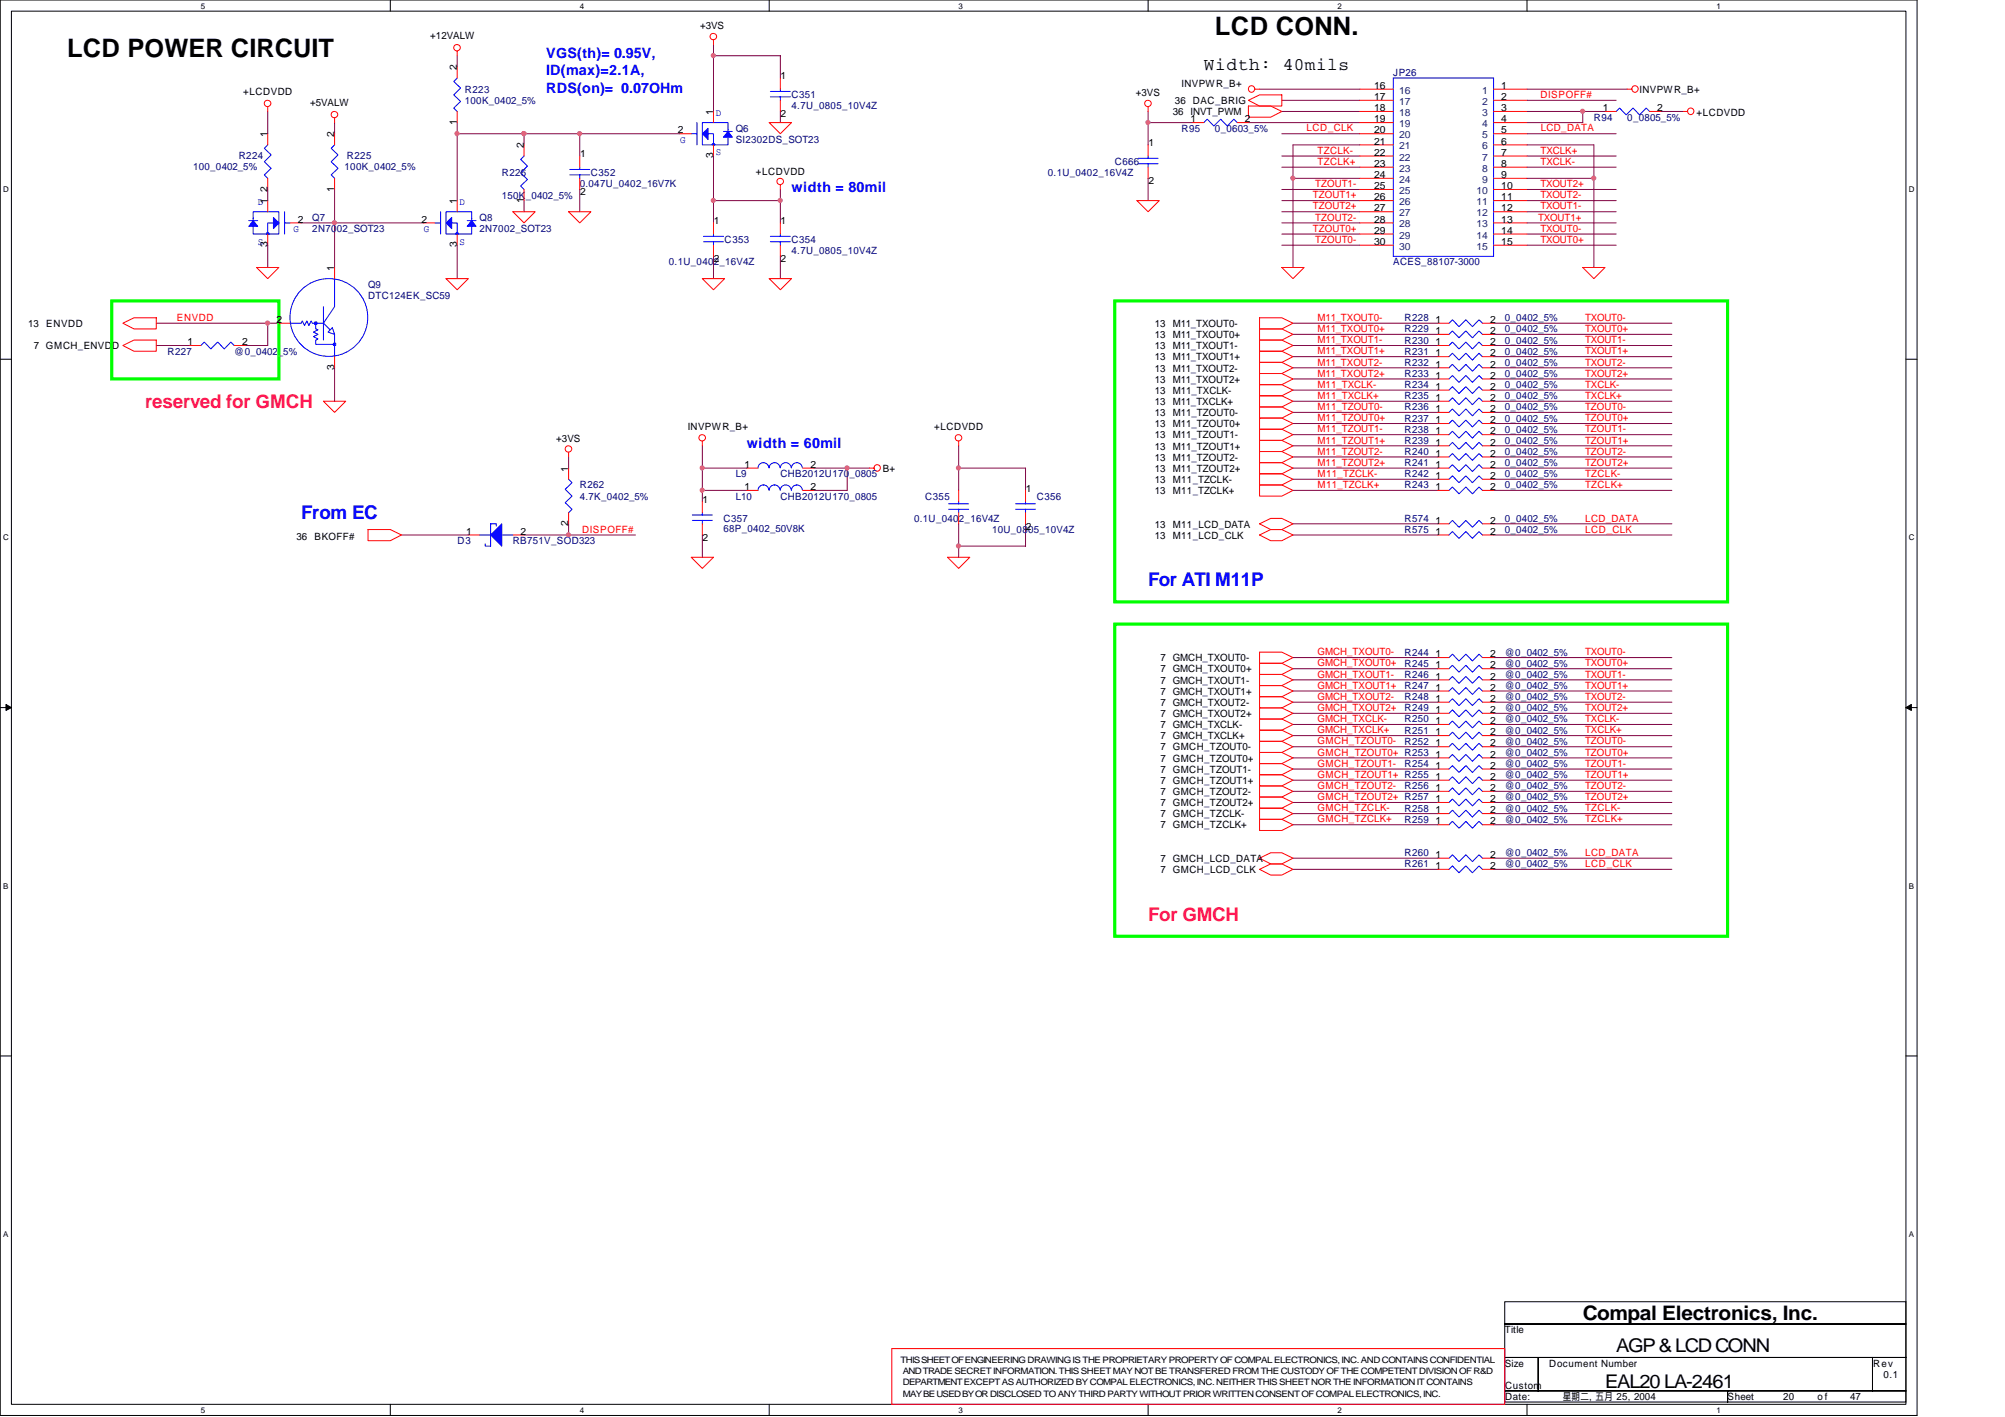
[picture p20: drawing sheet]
<svg xmlns="http://www.w3.org/2000/svg" width="297mm" height="210mm" viewBox="0 0 297 210" stroke-linecap="round" stroke-linejoin="round" font-family="sans-serif">
<defs><g id="words">
<g font-size="3.8">
<text x="180" y="5.2">LCD CONN.</text>
<text x="9.9" y="8.5">LCD POWER CIRCUIT</text>
</g>
<text font-size="3" x="234.5" y="195.6">Compal Electronics, Inc.</text>
<g font-size="2.8" fill="#ff0080">
<text x="21.5" y="60.4">reserved for GMCH</text>
<text x="170.1" y="136.4">For GMCH</text>
</g>
<g font-size="2.8" fill="#00f">
<text x="44.6" y="76.9">From EC</text>
<text x="170.1" y="86.8">For ATI M11P</text>
</g>
<g font-size="2.8">
<text x="239.4" y="200.3">AGP &amp; LCD CONN</text>
<text x="237.8" y="205.6">EAL20 LA-2461</text>
</g>
<text font-size="2.6" x="178.3" y="10.4">Width: 40mils</text>
<g font-size="2.1" fill="#00f">
<text x="80.9" y="8.6">VGS(th)= 0.95V,</text>
<text x="80.9" y="11.2">ID(max)=2.1A,</text>
<text x="80.9" y="13.8">RDS(on)= 0.07OHm</text>
<text x="117.3" y="28.4">width = 80mil</text>
<text x="110.7" y="66.4">width = 60mil</text>
</g>
<g font-size="1.5">
<text x="63.8" y="5.8">+12VALW</text>
<text x="103.7" y="4.3">+3VS</text>
<text x="67.7" y="10.4" transform="rotate(-90 67.7 10.4)">2</text>
<text x="115.7" y="11.7">1</text>
<text x="36" y="14.1">+LCDVDD</text>
<text x="45.9" y="15.7">+5VALW</text>
<text x="105.7" y="17" transform="rotate(-90 105.7 17)">1</text>
<text x="115.7" y="17.4">2</text>
<text x="168.3" y="14.2">+3VS</text>
<text x="173.7" y="17.1">36 INVT_PWM</text>
<text x="174.1" y="15.4">36 DAC_BRIG</text>
<text x="175" y="12.9">INVPWR_B+</text>
<text x="203.6" y="13.2">16</text>
<text x="203.6" y="14.8">17</text>
<text x="203.6" y="16.5">18</text>
<text x="222.4" y="13.2">1</text>
<text x="222.4" y="14.8">2</text>
<text x="222.4" y="16.5">3</text>
<text x="237.4" y="16.5">1</text>
<text x="242.9" y="13.8">INVPWR_B+</text>
<text x="245.5" y="16.5">2</text>
<text x="251.3" y="17.2">+LCDVDD</text>
<text x="39.6" y="20.3" transform="rotate(-90 39.6 20.3)">1</text>
<text x="49.5" y="20.3" transform="rotate(-90 49.5 20.3)">2</text>
<text x="67.7" y="18.5" transform="rotate(-90 67.7 18.5)">1</text>
<text x="77.6" y="22" transform="rotate(-90 77.6 22)">2</text>
<text x="85.9" y="23.3">1</text>
<text x="100.4" y="19.8">2</text>
<text x="105.7" y="23.5" transform="rotate(-90 105.7 23.5)">3</text>
<text x="170.1" y="21.6">1</text>
<text x="176.4" y="18.1">1</text>
<text x="184.4" y="18.1">2</text>
<text x="203.6" y="18.1">19</text>
<text x="203.6" y="19.8">20</text>
<text x="203.6" y="21.4">21</text>
<text x="203.6" y="23.1">22</text>
<text x="222.4" y="18.1">4</text>
<text x="222.4" y="19.8">5</text>
<text x="222.4" y="21.4">6</text>
<text x="222.4" y="23.1">7</text>
<text x="39.6" y="28.4" transform="rotate(-90 39.6 28.4)">2</text>
<text x="49.5" y="28.4" transform="rotate(-90 49.5 28.4)">1</text>
<text x="85.9" y="28.9">2</text>
<text x="112" y="26">+LCDVDD</text>
<text x="170.1" y="27.3">2</text>
<text x="203.6" y="24.7">23</text>
<text x="203.6" y="26.4">24</text>
<text x="203.6" y="28">25</text>
<text x="203.6" y="29.7">26</text>
<text x="222.4" y="24.7">8</text>
<text x="222.4" y="26.4">9</text>
<text x="222.4" y="28">10</text>
<text x="222.4" y="29.7">11</text>
<text x="39.6" y="30.2" transform="rotate(-90 39.6 30.2)">1</text>
<text x="44.1" y="33">2</text>
<text x="62.4" y="33">2</text>
<text x="67.7" y="30.2" transform="rotate(-90 67.7 30.2)">1</text>
<text x="77.6" y="30.1" transform="rotate(-90 77.6 30.1)">1</text>
<text x="105.7" y="33.2">1</text>
<text x="115.7" y="33.2">1</text>
<text x="203.6" y="31.3">27</text>
<text x="203.6" y="33">28</text>
<text x="203.6" y="34.6">29</text>
<text x="222.4" y="31.3">12</text>
<text x="222.4" y="33">13</text>
<text x="222.4" y="34.6">14</text>
<text x="39.6" y="36.7" transform="rotate(-90 39.6 36.7)">3</text>
<text x="49.5" y="40.1" transform="rotate(-90 49.5 40.1)">1</text>
<text x="67.7" y="36.7" transform="rotate(-90 67.7 36.7)">3</text>
<text x="105.7" y="38.8">2</text>
<text x="115.7" y="38.8">2</text>
<text x="203.6" y="36.3">30</text>
<text x="222.4" y="36.3">15</text>
<text x="41" y="47.8">2</text>
<text x="212.7" y="47.8">1</text>
<text x="220.8" y="47.8">2</text>
<text x="4.2" y="48.4">13</text>
<text x="5" y="51.7">7 GMCH_ENVDD</text>
<text x="6.9" y="48.4">ENVDD</text>
<text x="27.8" y="51.1">1</text>
<text x="35.9" y="51.1">2</text>
<text x="171.1" y="51.7">13</text>
<text x="171.1" y="53.4">13</text>
<text x="171.1" y="48.4">13</text>
<text x="171.1" y="50.1">13</text>
<text x="173.7" y="51.7">M11_TXOUT1-</text>
<text x="173.7" y="53.4">M11_TXOUT1+</text>
<text x="173.7" y="48.4">M11_TXOUT0-</text>
<text x="173.7" y="50.1">M11_TXOUT0+</text>
<text x="212.7" y="51.1">1</text>
<text x="212.7" y="52.8">1</text>
<text x="212.7" y="49.5">1</text>
<text x="220.8" y="51.1">2</text>
<text x="220.8" y="52.8">2</text>
<text x="220.8" y="49.5">2</text>
<text x="49.5" y="54.8" transform="rotate(-90 49.5 54.8)">3</text>
<text x="171.1" y="55">13</text>
<text x="171.1" y="56.7">13</text>
<text x="171.1" y="58.3">13</text>
<text x="171.1" y="60">13</text>
<text x="173.7" y="55">M11_TXOUT2-</text>
<text x="173.7" y="56.7">M11_TXOUT2+</text>
<text x="173.7" y="58.3">M11_TXCLK-</text>
<text x="173.7" y="60">M11_TXCLK+</text>
<text x="212.7" y="56.1">1</text>
<text x="212.7" y="54.4">1</text>
<text x="212.7" y="59.4">1</text>
<text x="212.7" y="57.7">1</text>
<text x="220.8" y="56.1">2</text>
<text x="220.8" y="54.4">2</text>
<text x="220.8" y="59.4">2</text>
<text x="220.8" y="57.7">2</text>
<text x="82.4" y="65.4">+3VS</text>
<text x="101.9" y="63.8">INVPWR_B+</text>
<text x="138.4" y="63.8">+LCDVDD</text>
<text x="171.1" y="64.9">13</text>
<text x="171.1" y="61.6">13</text>
<text x="171.1" y="63.3">13</text>
<text x="173.7" y="64.9">M11_TZOUT1-</text>
<text x="173.7" y="61.6">M11_TZOUT0-</text>
<text x="173.7" y="63.3">M11_TZOUT0+</text>
<text x="212.7" y="62.7">1</text>
<text x="212.7" y="64.3">1</text>
<text x="212.7" y="66">1</text>
<text x="212.7" y="61">1</text>
<text x="220.8" y="62.7">2</text>
<text x="220.8" y="64.3">2</text>
<text x="220.8" y="66">2</text>
<text x="220.8" y="61">2</text>
<text x="84.2" y="69.8" transform="rotate(-90 84.2 69.8)">1</text>
<text x="110.3" y="69.3">1</text>
<text x="120.1" y="69.3">2</text>
<text x="130.8" y="69.9">B+</text>
<text x="171.1" y="66.6">13</text>
<text x="171.1" y="68.2">13</text>
<text x="171.1" y="69.9">13</text>
<text x="171.1" y="71.5">13</text>
<text x="173.7" y="66.6">M11_TZOUT1+</text>
<text x="173.7" y="68.2">M11_TZOUT2-</text>
<text x="173.7" y="69.9">M11_TZOUT2+</text>
<text x="173.7" y="71.5">M11_TZCLK-</text>
<text x="212.7" y="67.6">1</text>
<text x="212.7" y="71">1</text>
<text x="212.7" y="69.3">1</text>
<text x="220.8" y="67.6">2</text>
<text x="220.8" y="71">2</text>
<text x="220.8" y="69.3">2</text>
<text x="84.2" y="77.9" transform="rotate(-90 84.2 77.9)">2</text>
<text x="104.1" y="74.5">1</text>
<text x="110.3" y="72.6">1</text>
<text x="120.1" y="72.6">2</text>
<text x="152" y="72.8">1</text>
<text x="171.1" y="73.2">13</text>
<text x="173.7" y="73.2">M11_TZCLK+</text>
<text x="212.7" y="72.6">1</text>
<text x="212.7" y="77.6">1</text>
<text x="220.8" y="72.6">2</text>
<text x="220.8" y="77.6">2</text>
<text x="43.9" y="79.9">36</text>
<text x="46.6" y="79.9">BKOFF#</text>
<text x="69" y="79.2">1</text>
<text x="77.1" y="79.2">2</text>
<text x="104.1" y="80.1">2</text>
<text x="152" y="78.4">2</text>
<text x="171.1" y="79.8">13</text>
<text x="171.1" y="78.1">13</text>
<text x="173.7" y="79.8">M11_LCD_CLK</text>
<text x="173.7" y="78.1">M11_LCD_DATA</text>
<text x="212.7" y="79.2">1</text>
<text x="220.8" y="79.2">2</text>
<text x="171.9" y="98">7 GMCH_TXOUT0-</text>
<text x="171.9" y="99.6">7 GMCH_TXOUT0+</text>
<text x="171.9" y="101.3">7 GMCH_TXOUT1-</text>
<text x="212.7" y="97.4">1</text>
<text x="212.7" y="99">1</text>
<text x="212.7" y="100.7">1</text>
<text x="220.8" y="97.4">2</text>
<text x="220.8" y="99">2</text>
<text x="220.8" y="100.7">2</text>
<text x="171.9" y="102.9">7 GMCH_TXOUT1+</text>
<text x="171.9" y="104.6">7 GMCH_TXOUT2-</text>
<text x="171.9" y="106.2">7 GMCH_TXOUT2+</text>
<text x="171.9" y="107.9">7 GMCH_TXCLK-</text>
<text x="212.7" y="107.3">1</text>
<text x="212.7" y="104">1</text>
<text x="212.7" y="105.6">1</text>
<text x="212.7" y="102.3">1</text>
<text x="220.8" y="107.3">2</text>
<text x="220.8" y="104">2</text>
<text x="220.8" y="105.6">2</text>
<text x="220.8" y="102.3">2</text>
<text x="171.9" y="109.5">7 GMCH_TXCLK+</text>
<text x="171.9" y="111.2">7 GMCH_TZOUT0-</text>
<text x="171.9" y="112.8">7 GMCH_TZOUT0+</text>
<text x="212.7" y="108.9">1</text>
<text x="212.7" y="110.6">1</text>
<text x="212.7" y="113.9">1</text>
<text x="212.7" y="112.2">1</text>
<text x="220.8" y="108.9">2</text>
<text x="220.8" y="110.6">2</text>
<text x="220.8" y="113.9">2</text>
<text x="220.8" y="112.2">2</text>
<text x="171.9" y="114.5">7 GMCH_TZOUT1-</text>
<text x="171.9" y="116.1">7 GMCH_TZOUT1+</text>
<text x="171.9" y="117.8">7 GMCH_TZOUT2-</text>
<text x="171.9" y="119.4">7 GMCH_TZOUT2+</text>
<text x="212.7" y="117.2">1</text>
<text x="212.7" y="118.8">1</text>
<text x="212.7" y="115.5">1</text>
<text x="220.8" y="117.2">2</text>
<text x="220.8" y="118.8">2</text>
<text x="220.8" y="115.5">2</text>
<text x="171.9" y="121.1">7 GMCH_TZCLK-</text>
<text x="171.9" y="122.7">7 GMCH_TZCLK+</text>
<text x="212.7" y="120.5">1</text>
<text x="212.7" y="122.1">1</text>
<text x="220.8" y="120.5">2</text>
<text x="220.8" y="122.1">2</text>
<text x="171.9" y="129.3">7 GMCH_LCD_CLK</text>
<text x="171.9" y="127.7">7 GMCH_LCD_DATA</text>
<text x="212.7" y="127.1">1</text>
<text x="212.7" y="128.7">1</text>
<text x="220.8" y="127.1">2</text>
<text x="220.8" y="128.7">2</text>
<text x="222.9" y="197.5">Title</text>
<text x="222.9" y="202.4">Size</text>
<text x="229.5" y="202.4">Document Number</text>
<text x="277.5" y="202.4">Rev</text>
<text x="223" y="207.4">Date:</text>
<text x="223" y="205.7">Custom</text>
<text x="231.5" y="207.4">星期二 五月 25, 2004</text>
<text x="235.5" y="207.4">,</text>
<text x="255.9" y="207.4">Sheet</text>
<text x="264.2" y="207.4">20</text>
<text x="269.3" y="207.4">o f</text>
<text x="274.1" y="207.4">47</text>
<text x="279.1" y="204.1">0.1</text>
</g>
<g font-size="1.5" fill="#000080">
<text x="206.4" y="11.3">JP26</text>
<text x="68.9" y="13.8">R223</text>
<text x="68.9" y="15.4">100K_0402_5%</text>
<text x="117.3" y="14.6">C351</text>
<text x="117.3" y="16.2">4.7U_0805_10V4Z</text>
<text x="236.1" y="17.9">R94</text>
<text x="241.1" y="17.9">0_0805_5%</text>
<text x="35.4" y="23.5">R224</text>
<text x="51.4" y="23.5">R225</text>
<text x="109" y="19.5">Q6</text>
<text x="109" y="21.2">SI2302DS_SOT23</text>
<text x="175" y="19.5">R95</text>
<text x="180" y="19.5">0_0603_5%</text>
<text x="28.6" y="25.1">100_0402_5%</text>
<text x="51.1" y="25.1">100K_0402_5%</text>
<text x="74.3" y="26.1">R226</text>
<text x="74.3" y="29.4">150K_0402_5%</text>
<text x="85.9" y="27.8">0.047U_0402_16V7K</text>
<text x="87.5" y="26.1">C352</text>
<text x="155.2" y="26.1">0.1U_0402_16V4Z</text>
<text x="165.1" y="24.5">C666</text>
<text x="46.3" y="32.7">Q7</text>
<text x="46.3" y="34.4">2N7002_SOT23</text>
<text x="71" y="32.7">Q8</text>
<text x="71" y="34.4">2N7002_SOT23</text>
<text x="99.1" y="39.3">0.1U_0402_16V4Z</text>
<text x="107.4" y="36">C353</text>
<text x="117.3" y="36">C354</text>
<text x="117.3" y="37.7">4.7U_0805_10V4Z</text>
<text x="206.4" y="39.3">ACES_88107-3000</text>
<text x="54.5" y="42.6">Q9</text>
<text x="54.5" y="44.3">DTC124EK_SC59</text>
<text x="208.1" y="47.6">R228</text>
<text x="222.9" y="47.6">0_0402_5%</text>
<text x="24.8" y="52.5">R227</text>
<text x="34.7" y="52.5">@0_0402_5%</text>
<text x="208.1" y="50.9">R230</text>
<text x="208.1" y="52.5">R231</text>
<text x="208.1" y="49.2">R229</text>
<text x="222.9" y="50.9">0_0402_5%</text>
<text x="222.9" y="52.5">0_0402_5%</text>
<text x="222.9" y="49.2">0_0402_5%</text>
<text x="208.1" y="55.8">R233</text>
<text x="208.1" y="54.2">R232</text>
<text x="208.1" y="59.1">R235</text>
<text x="208.1" y="57.5">R234</text>
<text x="222.9" y="55.8">0_0402_5%</text>
<text x="222.9" y="54.2">0_0402_5%</text>
<text x="222.9" y="59.1">0_0402_5%</text>
<text x="222.9" y="57.5">0_0402_5%</text>
<text x="208.1" y="62.4">R237</text>
<text x="208.1" y="64.1">R238</text>
<text x="208.1" y="65.7">R239</text>
<text x="208.1" y="60.8">R236</text>
<text x="222.9" y="62.4">0_0402_5%</text>
<text x="222.9" y="64.1">0_0402_5%</text>
<text x="222.9" y="65.7">0_0402_5%</text>
<text x="222.9" y="60.8">0_0402_5%</text>
<text x="109" y="70.7">L9</text>
<text x="115.6" y="70.7">CHB2012U170_0805</text>
<text x="208.1" y="67.4">R240</text>
<text x="208.1" y="70.7">R242</text>
<text x="208.1" y="69">R241</text>
<text x="222.9" y="67.4">0_0402_5%</text>
<text x="222.9" y="70.7">0_0402_5%</text>
<text x="222.9" y="69">0_0402_5%</text>
<text x="85.9" y="72.3">R262</text>
<text x="85.9" y="74">4.7K_0402_5%</text>
<text x="107.2" y="77.3">C357</text>
<text x="109" y="74">L10</text>
<text x="115.6" y="74">CHB2012U170_0805</text>
<text x="135.4" y="77.3">0.1U_0402_16V4Z</text>
<text x="137.1" y="74">C355</text>
<text x="153.6" y="74">C356</text>
<text x="208.1" y="72.3">R243</text>
<text x="208.1" y="77.3">R574</text>
<text x="222.9" y="72.3">0_0402_5%</text>
<text x="222.9" y="77.3">0_0402_5%</text>
<text x="67.8" y="80.6">D3</text>
<text x="76" y="80.6">RB751V_SOD323</text>
<text x="107.2" y="78.8">68P_0402_50V8K</text>
<text x="147" y="79">10U_0805_10V4Z</text>
<text x="208.1" y="79">R575</text>
<text x="222.9" y="79">0_0402_5%</text>
<text x="208.1" y="97.1">R244</text>
<text x="208.1" y="98.8">R245</text>
<text x="208.1" y="100.4">R246</text>
<text x="222.9" y="97.1">@0_0402_5%</text>
<text x="222.9" y="98.8">@0_0402_5%</text>
<text x="222.9" y="100.4">@0_0402_5%</text>
<text x="208.1" y="107">R250</text>
<text x="208.1" y="103.7">R248</text>
<text x="208.1" y="105.4">R249</text>
<text x="208.1" y="102.1">R247</text>
<text x="222.9" y="107">@0_0402_5%</text>
<text x="222.9" y="103.7">@0_0402_5%</text>
<text x="222.9" y="105.4">@0_0402_5%</text>
<text x="222.9" y="102.1">@0_0402_5%</text>
<text x="208.1" y="108.7">R251</text>
<text x="208.1" y="110.3">R252</text>
<text x="208.1" y="113.6">R254</text>
<text x="222.9" y="108.7">@0_0402_5%</text>
<text x="222.9" y="110.3">@0_0402_5%</text>
<text x="222.9" y="113.6">@0_0402_5%</text>
<text x="222.9" y="112">@0_0402_5%</text>
<text x="208.1" y="116.9">R256</text>
<text x="222.9" y="116.9">@0_0402_5%</text>
<text x="222.9" y="118.6">@0_0402_5%</text>
<text x="222.9" y="115.3">@0_0402_5%</text>
<text x="208.1" y="120.2">R258</text>
<text x="208.1" y="121.9">R259</text>
<text x="222.9" y="120.2">@0_0402_5%</text>
<text x="222.9" y="121.9">@0_0402_5%</text>
<text x="208.1" y="126.8">R260</text>
<text x="208.1" y="128.5">R261</text>
<text x="222.9" y="126.8">@0_0402_5%</text>
<text x="222.9" y="128.5">@0_0402_5%</text>
</g>
<g font-size="1.5" fill="#00f">
<text x="106" y="17.2">D</text>
<text x="100.7" y="21.2">G</text>
<text x="106" y="23">S</text>
<text x="38.2" y="30.4">D</text>
<text x="43.5" y="34.4">G</text>
<text x="62.8" y="34.4">G</text>
<text x="68.1" y="30.4">D</text>
<text x="38.2" y="36.2">S</text>
<text x="68.1" y="36.2">S</text>
</g>
<g font-size="1.5" fill="#004080">
<text x="207.3" y="13.9">16</text>
<text x="207.3" y="15.5">17</text>
<text x="207.3" y="17.2">18</text>
<text x="219.6" y="13.9">1</text>
<text x="219.6" y="15.5">2</text>
<text x="219.6" y="17.2">3</text>
<text x="207.3" y="18.8">19</text>
<text x="207.3" y="20.5">20</text>
<text x="207.3" y="22.1">21</text>
<text x="207.3" y="23.8">22</text>
<text x="219.6" y="18.8">4</text>
<text x="219.6" y="20.5">5</text>
<text x="219.6" y="22.1">6</text>
<text x="219.6" y="23.8">7</text>
<text x="207.3" y="25.4">23</text>
<text x="207.3" y="27.1">24</text>
<text x="207.3" y="28.7">25</text>
<text x="218.7" y="28.7">10</text>
<text x="219.6" y="25.4">8</text>
<text x="219.6" y="27.1">9</text>
<text x="207.3" y="30.4">26</text>
<text x="207.3" y="32">27</text>
<text x="207.3" y="33.7">28</text>
<text x="207.3" y="35.3">29</text>
<text x="218.7" y="30.4">11</text>
<text x="218.7" y="32">12</text>
<text x="218.7" y="33.7">13</text>
<text x="218.7" y="35.3">14</text>
<text x="207.3" y="37">30</text>
<text x="218.7" y="37">15</text>
</g>
<g font-size="1.5" fill="#f00">
<text x="228.2" y="14.5">DISPOFF#</text>
<text x="193.5" y="19.5">LCD_CLK</text>
<text x="195.2" y="22.8">TZCLK-</text>
<text x="228.2" y="22.8">TXCLK+</text>
<text x="228.3" y="19.5">LCD_DATA</text>
<text x="194.5" y="29.4">TZOUT1+</text>
<text x="194.9" y="27.7">TZOUT1-</text>
<text x="195.2" y="24.4">TZCLK+</text>
<text x="228.2" y="24.4">TXCLK-</text>
<text x="228.2" y="29.4">TXOUT2-</text>
<text x="228.2" y="27.7">TXOUT2+</text>
<text x="194.5" y="34.3">TZOUT0+</text>
<text x="194.5" y="31">TZOUT2+</text>
<text x="194.9" y="36">TZOUT0-</text>
<text x="194.9" y="32.7">TZOUT2-</text>
<text x="227.9" y="32.7">TXOUT1+</text>
<text x="228.2" y="36">TXOUT0+</text>
<text x="228.2" y="34.3">TXOUT0-</text>
<text x="228.2" y="31">TXOUT1-</text>
<text x="26.2" y="47.5">ENVDD</text>
<text x="195.2" y="47.5">M11_TXOUT0-</text>
<text x="234.8" y="47.5">TXOUT0-</text>
<text x="195.2" y="52.5">M11_TXOUT1+</text>
<text x="195.2" y="50.8">M11_TXOUT1-</text>
<text x="195.2" y="49.2">M11_TXOUT0+</text>
<text x="234.8" y="50.8">TXOUT1-</text>
<text x="234.8" y="52.5">TXOUT1+</text>
<text x="234.8" y="49.2">TXOUT0+</text>
<text x="195.2" y="57.4">M11_TXCLK-</text>
<text x="195.2" y="59.1">M11_TXCLK+</text>
<text x="195.2" y="54.1">M11_TXOUT2-</text>
<text x="195.2" y="55.8">M11_TXOUT2+</text>
<text x="234.8" y="57.4">TXCLK-</text>
<text x="234.8" y="59.1">TXCLK+</text>
<text x="234.8" y="54.1">TXOUT2-</text>
<text x="234.8" y="55.8">TXOUT2+</text>
<text x="195.2" y="64.1">M11_TZOUT1-</text>
<text x="195.2" y="62.4">M11_TZOUT0+</text>
<text x="195.2" y="65.7">M11_TZOUT1+</text>
<text x="195.2" y="60.7">M11_TZOUT0-</text>
<text x="234.8" y="64.1">TZOUT1-</text>
<text x="234.8" y="62.4">TZOUT0+</text>
<text x="234.8" y="65.7">TZOUT1+</text>
<text x="234.8" y="60.7">TZOUT0-</text>
<text x="195.2" y="67.4">M11_TZOUT2-</text>
<text x="195.2" y="69">M11_TZOUT2+</text>
<text x="195.2" y="70.7">M11_TZCLK-</text>
<text x="234.8" y="67.4">TZOUT2-</text>
<text x="234.8" y="69">TZOUT2+</text>
<text x="234.8" y="70.7">TZCLK-</text>
<text x="195.2" y="72.3">M11_TZCLK+</text>
<text x="234.8" y="72.3">TZCLK+</text>
<text x="234.9" y="77.3">LCD_DATA</text>
<text x="86.2" y="78.9">DISPOFF#</text>
<text x="234.8" y="78.9">LCD_CLK</text>
<text x="195.2" y="100.4">GMCH_TXOUT1-</text>
<text x="195.2" y="98.7">GMCH_TXOUT0+</text>
<text x="195.2" y="97.1">GMCH_TXOUT0-</text>
<text x="234.8" y="100.4">TXOUT1-</text>
<text x="234.8" y="98.7">TXOUT0+</text>
<text x="234.8" y="97.1">TXOUT0-</text>
<text x="195.2" y="107">GMCH_TXCLK-</text>
<text x="195.2" y="102">GMCH_TXOUT1+</text>
<text x="195.2" y="103.7">GMCH_TXOUT2-</text>
<text x="195.2" y="105.3">GMCH_TXOUT2+</text>
<text x="234.8" y="107">TXCLK-</text>
<text x="234.8" y="102">TXOUT1+</text>
<text x="234.8" y="103.7">TXOUT2-</text>
<text x="234.8" y="105.3">TXOUT2+</text>
<text x="195.2" y="111.9">GMCH_TZOUT0+ R253</text>
<text x="195.2" y="110.3">GMCH_TZOUT0-</text>
<text x="195.2" y="108.6">GMCH_TXCLK+</text>
<text x="195.2" y="113.6">GMCH_TZOUT1-</text>
<text x="234.8" y="108.6">TXCLK+</text>
<text x="234.8" y="113.6">TZOUT1-</text>
<text x="234.8" y="111.9">TZOUT0+</text>
<text x="234.8" y="110.3">TZOUT0-</text>
<text x="195.2" y="115.2">GMCH_TZOUT1+ R255</text>
<text x="195.2" y="116.9">GMCH_TZOUT2-</text>
<text x="195.2" y="118.5">GMCH_TZOUT2+ R257</text>
<text x="234.8" y="116.9">TZOUT2-</text>
<text x="234.8" y="118.5">TZOUT2+</text>
<text x="234.8" y="115.2">TZOUT1+</text>
<text x="195.2" y="120.2">GMCH_TZCLK-</text>
<text x="195.2" y="121.8">GMCH_TZCLK+</text>
<text x="234.8" y="120.2">TZCLK-</text>
<text x="234.8" y="121.8">TZCLK+</text>
<text x="234.8" y="128.4">LCD_CLK</text>
<text x="234.9" y="126.8">LCD_DATA</text>
</g>
<g font-size="1.3">
<text x="133.4" y="201.9">THIS SHEET OF ENGINEERING DRAWING IS THE PROPRIETARY PROPERTY OF COMPAL ELECTRONICS, INC. AND CONTAINS CONFIDENTIAL</text>
<text x="133.8" y="203.6">AND TRADE SECRET INFORMATION. THIS SHEET MAY NOT BE TRANSFERED FROM THE CUSTODY OF THE COMPETENT DIVISION OF R&amp;D</text>
<text x="133.8" y="206.9">MAY BE USED BY OR DISCLOSED TO ANY THIRD PARTY WITHOUT PRIOR WRITTEN CONSENT OF COMPAL ELECTRONICS, INC.</text>
<text x="133.8" y="205.2">DEPARTMENT EXCEPT AS AUTHORIZED BY COMPAL ELECTRONICS, INC. NEITHER THIS SHEET NOR THE INFORMATION IT CONTAINS</text>
</g>
<g font-size="1.2">
<text x="29.8" y="1.3">5</text>
<text x="85.9" y="1.3">4</text>
<text x="142" y="1.3">3</text>
<text x="198.2" y="1.3">2</text>
<text x="254.3" y="1.3">1</text>
<text x=".5" y="28.5">D</text>
<text x="282.8" y="28.5">D</text>
<text x=".5" y="80.1">C</text>
<text x="282.8" y="80.1">C</text>
<text x=".5" y="131.7">B</text>
<text x="282.8" y="131.7">B</text>
<text x=".5" y="183.3">A</text>
<text x="282.8" y="183.3">A</text>
<text x="29.8" y="209.3">5</text>
<text x="85.9" y="209.3">4</text>
<text x="142" y="209.3">3</text>
<text x="198.2" y="209.3">2</text>
<text x="254.3" y="209.3">1</text>
</g>
</g></defs>
<path d="M0 0h284v209.7h-284zM1.7 1.7h280.7v206.3h-280.7z" fill="none" stroke="#000" stroke-width=".15"/>
<g fill="#fff">
<path d="M29.8 .2h.5v1.3h-.5z"/>
<path d="M29.8 208.2h.5v1.3h-.5z"/>
</g>
<path d="M57.8 0v1.7M57.8 208v1.7" fill="none" stroke="#000" stroke-width=".15"/>
<g fill="#fff">
<path d="M85.9 .2h.6v1.3h-.6z"/>
<path d="M85.9 208.2h.6v1.3h-.6z"/>
</g>
<path d="M114 0v1.7M114 208v1.7" fill="none" stroke="#000" stroke-width=".15"/>
<g fill="#fff">
<path d="M142 .2h.6v1.3h-.6z"/>
<path d="M142 208.2h.6v1.3h-.6z"/>
</g>
<path d="M170.1 0v1.7M170.1 208v1.7" fill="none" stroke="#000" stroke-width=".15"/>
<g fill="#fff">
<path d="M198.2 .2h.6v1.3h-.6z"/>
<path d="M198.2 208.2h.6v1.3h-.6z"/>
</g>
<path d="M226.2 0v1.7M226.2 208v1.7" fill="none" stroke="#000" stroke-width=".15"/>
<g fill="#fff">
<path d="M254.3 .2h.6v1.3h-.6z"/>
<path d="M254.3 208.2h.6v1.3h-.6z"/>
<path d="M.5 27.4h.8v1.3h-.8z"/>
<path d="M282.8 27.4h.8v1.3h-.8z"/>
<path d="M.5 79h.8v1.3h-.8z"/>
<path d="M282.8 79h.8v1.3h-.8z"/>
</g>
<path d="M0 53.2h1.7M282.4 53.2h1.6" fill="none" stroke="#000" stroke-width=".15"/>
<g fill="#fff">
<path d="M.5 130.6h.7v1.3h-.7z"/>
<path d="M282.8 130.6h.7v1.3h-.7z"/>
</g>
<path d="M0 104.8h1.7M282.4 104.8h1.6" fill="none" stroke="#000" stroke-width=".15"/>
<path d="M.9 104.4l.8 .4-.8 .4zM282.4 104.8l.8-.4v.8z" fill="#000" stroke="#000" stroke-width=".15"/>
<g fill="#fff">
<path d="M.5 182.2h.7v1.3h-.7z"/>
<path d="M282.8 182.2h.7v1.3h-.7z"/>
</g>
<path d="M0 156.4h1.7M282.4 156.4h1.6M222.9 192.8h59.5v3.3h-59.5zM222.9 196.1h59.5v5h-59.5zM222.9 201.1h5v4.9h-5zM222.9 206h33v1.7h-33zM227.9 201.1h49.5v4.9h-49.5zM255.9 206h26.5v1.7h-26.5zM277.4 201.1h5v4.9h-5z" fill="none" stroke="#000" stroke-width=".15"/>
<g fill="none" stroke="#800040" stroke-width=".15">
<path d="M39.7 16.5v3.3M49.6 18.2v1.6M67.7 19.8h9.9v1.7M67.7 8.3v1.6M67.7 18.2v11.5M77.6 19.8h23.2M85.9 19.8v3.3M105.7 8.3h9.9v3.3M105.7 6.6v9.9M115.6 16.5v1.7M170.1 16.5v5M170.1 18.2h6.6"/>
<path d="M185 18.2h16.5M186.6 13.2h14.9M189.9 19.8h11.6M189.9 14.9h11.6M189.9 16.5h11.6M226.2 16.5h8.3v1.7h-8.3M226.2 19.8h13.2M226.2 13.2h14.9M226.2 14.9h13.2M234.5 16.5h3.3M246 16.5h3.3M39.7 28.1v1.6"/>
<path d="M39.7 36.3v3.3M44.6 33h18.2M49.6 28.1v11.5M67.7 36.3v5M77.6 29.7v1.7M85.9 28.1v3.3M105.7 23.1v6.6h9.9M105.7 29.7v3.3M105.7 38v3.3M115.6 28.1v4.9M115.6 38v3.3M170.1 26.4v3.3"/>
<path d="M189.9 33h11.6M189.9 36.3h11.6M189.9 34.7h11.6M189.9 24.8h11.6M189.9 23.1h11.6M189.9 29.7h11.6M189.9 28.1h11.6M189.9 31.4h11.6M191.6 26.4h9.9M201.5 21.5h-9.9v18.1M226.2 33h13.2M226.2 26.4h9.9"/>
<path d="M226.2 21.5h9.9v18.1M226.2 36.3h13.2M226.2 34.7h13.2M226.2 24.8h13.2M226.2 23.1h13.2M226.2 29.7h13.2M226.2 28.1h13.2M226.2 31.4h13.2M23.2 47.9h16.5v3.3h-3.3M23.2 51.2h4.9M39.7 47.9h1.6M49.6 54.5v4.9"/>
<path d="M191.6 47.9h21.4M191.6 51.2h21.4M191.6 57.8h21.4M191.6 59.4h21.4M191.6 52.8h21.4M191.6 54.5h21.4M191.6 49.5h21.4M191.6 56.1h21.4M221.3 47.9h26.4M221.3 51.2h26.4M221.3 57.8h26.4M221.3 59.4h26.4"/>
<path d="M221.3 52.8h26.4M221.3 54.5h26.4M221.3 49.5h26.4M221.3 56.1h26.4M59.5 79.2h9.9M77.6 79.2h16.5M84.2 67.7v1.6M84.2 77.6v1.6M104.1 69.3v3.3h6.6M104.1 66v3.3M104.1 72.6v1.7M104.1 79.2v3.3"/>
<path d="M104.1 69.3h6.6M120.6 69.3h8.2M125.5 69.3v3.3h-4.9M142 69.3h9.9v3.3M142 66v6.6M142 77.6v4.9M151.9 77.6v3.3h-9.9M191.6 79.2h21.4M191.6 69.3h21.4M191.6 72.6h21.4M191.6 67.7h21.4M191.6 64.4h21.4"/>
<path d="M191.6 62.7h21.4M191.6 66h21.4M191.6 61.1h21.4M191.6 71h21.4M191.6 77.6h21.4M221.3 79.2h26.4M221.3 69.3h26.4M221.3 72.6h26.4M221.3 67.7h26.4M221.3 64.4h26.4M221.3 62.7h26.4M221.3 66h26.4"/>
<path d="M221.3 61.1h26.4M221.3 71h26.4M221.3 77.6h26.4M191.6 99.1h21.4M191.6 97.4h21.4M221.3 99.1h26.4M221.3 97.4h26.4M191.6 112.3h21.4M191.6 115.6h21.4M191.6 110.6h21.4M191.6 117.2h21.4M191.6 118.9h21.4"/>
<path d="M191.6 107.3h21.4M191.6 109h21.4M191.6 100.7h21.4M191.6 102.4h21.4M191.6 104h21.4M191.6 105.7h21.4M191.6 113.9h21.4M221.3 112.3h26.4M221.3 115.6h26.4M221.3 110.6h26.4M221.3 117.2h26.4M221.3 118.9h26.4"/>
<path d="M221.3 107.3h26.4M221.3 109h26.4M221.3 100.7h26.4M221.3 102.4h26.4M221.3 104h26.4M221.3 105.7h26.4M221.3 113.9h26.4M191.6 120.5h21.4M191.6 122.2h21.4M191.6 127.1h21.4M191.6 128.8h21.4M221.3 120.5h26.4"/>
<path d="M221.3 122.2h26.4M221.3 127.1h26.4M221.3 128.8h26.4"/>
</g>
<g fill="none" stroke="#f00" stroke-width=".15">
<path d="M39.7 15.8v.7M39.7 19.8v1.7M49.6 17.5v.7M49.6 19.8v1.7M67.7 7.6v.7M67.7 9.9v1.7M67.7 16.5v1.7M100.8 19.8h1.6M105.7 5.9v.7M105.7 16.5v1.7M114 18.2h3.3l-1.7 1.6zM115.6 11.6v1.6"/>
<path d="M115.6 14.9v1.6M170.1 15.8v.7M176.7 18.2h1.6M183.3 18.2h1.7M185 14.9l1.6-.8h3.3v1.6h-3.3zM185 15.7h3.3l1.6 .8-1.6 .9h-3.3zM185.9 13.2h.7M201.5 16.5h4.9M201.5 13.2h4.9M201.5 18.2h4.9M201.5 14.9h4.9M201.5 19.8h4.9"/>
<path d="M221.3 16.5h4.9M221.3 13.2h4.9M221.3 18.2h4.9M221.3 14.9h4.9M221.3 19.8h4.9M237.8 16.5h1.6M241.1 13.2h.7M244.4 16.5h1.6M249.3 16.5h.7M38 39.6h3.3l-1.6 1.7zM39.7 26.4v1.7M39.7 29.7v1.7"/>
<path d="M39.7 34.7v1.6M43 33h1.6M49.6 26.4v1.7M49.6 39.6v1.7M62.8 33h1.6M67.7 29.7v1.7M67.7 34.7v1.6M76 31.4h3.3l-1.7 1.6zM77.6 21.5v1.6M77.6 28.1v1.6M84.2 31.4h3.3l-1.6 1.6zM85.9 23.1v1.7"/>
<path d="M85.9 26.4v1.7M105.7 21.5v1.6M105.7 33v1.7M105.7 36.3v1.7M115.6 27.4v.7M115.6 33v1.7M115.6 36.3v1.7M168.4 29.7h3.3l-1.6 1.7zM170.1 21.5v1.6M170.1 24.8v1.6M189.9 39.6h3.3l-1.6 1.7zM201.5 21.5h4.9"/>
<path d="M201.5 23.1h4.9M201.5 24.8h4.9M201.5 26.4h4.9M201.5 28.1h4.9M201.5 29.7h4.9M201.5 31.4h4.9M201.5 33h4.9M201.5 34.7h4.9M201.5 36.3h4.9M221.3 21.5h4.9M221.3 23.1h4.9M221.3 24.8h4.9"/>
<path d="M221.3 26.4h4.9M221.3 28.1h4.9M221.3 29.7h4.9M221.3 31.4h4.9M221.3 33h4.9M221.3 34.7h4.9M221.3 36.3h4.9M234.5 39.6h3.3l-1.7 1.7zM18.2 47.9l1.7-.8h3.3v1.6h-3.3zM18.2 51.2l1.7-.8h3.3v1.6h-3.3zM28.1 51.2h1.7M34.7 51.2h1.7"/>
<path d="M41.3 47.9h1.7M47.9 59.4h3.3l-1.6 1.7zM49.6 52.8v1.7M66.1 41.3h3.3l-1.7 1.6zM104.1 41.3h3.3l-1.7 1.6zM114 41.3h3.3l-1.7 1.6zM186.6 50.4h3.3l1.7 .8-1.7 .8h-3.3zM186.6 52h3.3l1.7 .8-1.7 .9h-3.3zM186.6 53.7h3.3l1.7 .8-1.7 .8h-3.3zM186.6 55.3h3.3l1.7 .8-1.7 .9h-3.3zM186.6 57h3.3l1.7 .8-1.7 .8h-3.3zM186.6 58.6h3.3l1.7 .8-1.7 .9h-3.3z"/>
<path d="M186.6 47.1h3.3l1.7 .8-1.7 .8h-3.3zM186.6 48.7h3.3l1.7 .8-1.7 .9h-3.3zM213 47.9h1.7M213 51.2h1.7M213 56.1h1.7M213 54.5h1.7M213 52.8h1.7M213 59.4h1.7M213 49.5h1.7M213 57.8h1.7M219.6 47.9h1.7M219.6 51.2h1.7"/>
<path d="M219.6 56.1h1.7M219.6 54.5h1.7M219.6 52.8h1.7M219.6 59.4h1.7M219.6 49.5h1.7M219.6 57.8h1.7M54.5 78.4h3.3l1.7 .8-1.7 .9h-3.3zM69.4 79.2h1.6M76 79.2h1.6M84.2 67v.7M84.2 69.3v1.7M84.2 75.9v1.7"/>
<path d="M104.1 65.4v.6M104.1 74.3v1.6M104.1 77.6v1.6M110.7 69.3h1.6M110.7 72.6h1.6M118.9 69.3h1.7M118.9 72.6h1.7M128.8 69.3h.7M142 65.4v.6M142 72.6v1.7M142 75.9v1.7M151.9 72.6v1.7"/>
<path d="M151.9 75.9v1.7M186.6 63.6h3.3l1.7 .8-1.7 .8h-3.3zM186.6 65.2h3.3l1.7 .8-1.7 .9h-3.3zM186.6 66.9h3.3l1.7 .8-1.7 .8h-3.3zM186.6 68.5h3.3l1.7 .8-1.7 .9h-3.3zM186.6 70.2h3.3l1.7 .8-1.7 .8h-3.3zM186.6 71.8h3.3l1.7 .8-1.7 .9h-3.3zM186.6 60.3h3.3l1.7 .8-1.7 .8h-3.3zM186.6 61.9h3.3l1.7 .8-1.7 .9h-3.3zM186.6 79.2l1.7-.8h1.6l1.7 .8-1.7 .9h-1.6zM186.6 77.6l1.7-.8h1.6l1.7 .8-1.7 .8h-1.6zM213 69.3h1.7"/>
<path d="M213 62.7h1.7M213 64.4h1.7M213 66h1.7M213 79.2h1.7M213 67.7h1.7M213 72.6h1.7M213 77.6h1.7M213 61.1h1.7M213 71h1.7M219.6 69.3h1.7M219.6 62.7h1.7M219.6 64.4h1.7"/>
<path d="M219.6 66h1.7M219.6 79.2h1.7M219.6 67.7h1.7M219.6 72.6h1.7M219.6 77.6h1.7M219.6 61.1h1.7M219.6 71h1.7M102.4 82.5h3.3l-1.6 1.7zM140.4 82.5h3.3l-1.7 1.7zM186.6 96.6h3.3l1.7 .8-1.7 .9h-3.3zM186.6 98.3h3.3l1.7 .8-1.7 .8h-3.3zM186.6 99.9h3.3l1.7 .8-1.7 .9h-3.3z"/>
<path d="M213 97.4h1.7M213 99.1h1.7M219.6 97.4h1.7M219.6 99.1h1.7M186.6 101.6h3.3l1.7 .8-1.7 .8h-3.3zM186.6 103.2h3.3l1.7 .8-1.7 .9h-3.3zM186.6 104.9h3.3l1.7 .8-1.7 .8h-3.3zM186.6 106.5h3.3l1.7 .8-1.7 .9h-3.3zM186.6 108.2h3.3l1.7 .8-1.7 .8h-3.3zM186.6 113.1h3.3l1.7 .8-1.7 .9h-3.3zM186.6 114.8h3.3l1.7 .8-1.7 .8h-3.3zM186.6 116.4h3.3l1.7 .8-1.7 .9h-3.3z"/>
<path d="M186.6 118.1h3.3l1.7 .8-1.7 .8h-3.3zM186.6 119.7h3.3l1.7 .8-1.7 .9h-3.3zM186.6 109.8h3.3l1.7 .8-1.7 .9h-3.3zM186.6 111.5h3.3l1.7 .8-1.7 .8h-3.3zM213 109h1.7M213 107.3h1.7M213 104h1.7M213 105.7h1.7M213 110.6h1.7M213 113.9h1.7M213 102.4h1.7M213 117.2h1.7"/>
<path d="M213 112.3h1.7M213 118.9h1.7M213 115.6h1.7M213 100.7h1.7M219.6 109h1.7M219.6 107.3h1.7M219.6 104h1.7M219.6 105.7h1.7M219.6 110.6h1.7M219.6 113.9h1.7M219.6 102.4h1.7M219.6 117.2h1.7"/>
<path d="M219.6 112.3h1.7M219.6 118.9h1.7M219.6 115.6h1.7M219.6 100.7h1.7M186.6 128.8l1.7-.8h1.6l1.7 .8-1.7 .8h-1.6zM186.6 121.4h3.3l1.7 .8-1.7 .8h-3.3zM186.6 127.1l1.7-.8h1.6l1.7 .8-1.7 .9h-1.6zM213 120.5h1.7M213 127.1h1.7M213 128.8h1.7M213 122.2h1.7M219.6 120.5h1.7"/>
<path d="M219.6 127.1h1.7M219.6 128.8h1.7M219.6 122.2h1.7M132.1 199.8h90.8v8.2h-90.8z"/>
<circle cx="39.6" cy="15.3" r=".48"/>
<circle cx="49.6" cy="17" r=".48"/>
<circle cx="67.7" cy="7.1" r=".48"/>
<circle cx="105.7" cy="5.4" r=".48"/>
<circle cx="170.1" cy="15.3" r=".48"/>
<circle cx="185.4" cy="13.2" r=".48"/>
<circle cx="242.2" cy="13.2" r=".48"/>
<circle cx="250.5" cy="16.5" r=".48"/>
<circle cx="115.6" cy="26.9" r=".48"/>
<circle cx="84.2" cy="66.5" r=".48"/>
<circle cx="104" cy="64.8" r=".48"/>
<circle cx="129.9" cy="69.3" r=".48"/>
<circle cx="142" cy="64.8" r=".48"/>
</g>
<path d="M16.5 44.6h24.8v11.5h-24.8zM165.1 44.6h90.8v44.6h-90.8zM165.1 92.5h90.8v46.2h-90.8z" fill="none" stroke="#0f0" stroke-width=".47"/>
<g fill="none" stroke="#00f" stroke-width=".15">
<path d="M67.7 11.6l-.5 .5 1 .9-1 1.1 1 .9-1 1 .5 .5M102.4 19.8h.8M103.2 18.2v3.3M107.2 19.5h1.3M107.9 19.5v-1.3h-3.8v3.3h1.6v-1.7h-.8M114.1 14.4h3M114.1 13.5h3M115.6 13.2v.3M115.6 14.4v.5M178.3 18.2l.6-.5 .9 1 1-1 1 1 1-1 .5 .5M206.4 11.6h14.9v26.4h-14.9zM239.4 16.5l.5-.5 1 1 1-1 1 1 1-1 .5 .5"/>
<path d="M36.9 32.7h1.3M37.5 32.7v-1.3h3.8v3.3h-1.6v-1.7h.8M37.5 33.5v1.2h2.2h-.2v-.2h.3v.2M39.7 21.5l-.5 .5 1 .9-1 1.1 1 .9-1 1 .5 .5M42.2 33h.8M42.2 31.4v3.3M49.6 21.5l-.5 .5 1 .9-1 1.1 1 .9-1 1 .5 .5M64.4 33h.9M65.3 31.4v3.3M69.2 32.7h1.3M69.9 32.7v-1.3h-3.8v3.3h1.6v-1.7h-.8M69.9 33.5v1.2h-2.2h.2v-.2h-.3v.2"/>
<path d="M77.6 23.1l-.5 .5 1 1-1 1 1 1-1 1 .5 .5M84.4 25.9h3M84.4 25.1h3M85.9 24.8v.3M85.9 25.9v.5M104.2 35.8h3M104.2 35h3M105.7 34.7v.3M105.7 35.8v.5M107.9 20.3v1.2h-2.2h.2v-.2h-.4v.2M114.1 35.8h3M114.1 35h3"/>
<path d="M115.6 34.7v.3M115.6 35.8v.5M168.6 24.3h3M168.6 23.5h3M170.1 23.1v.4M170.1 24.3v.5M29.8 51.2l.5-.5 .9 1 1.1-1 .9 1 1-1 .5 .5M43 47.9h1.6l.2-.4 .3 .7 .4-.7 .3 .7 .3-.7 .2 .4h1.6M46.6 47.7h.3v.3h-.3zM46.8 47.9v.8l.3 .2-.7 .3 .7 .3-.7 .4 .7 .3-.3 .2v.6h2.8M47.9 47.9l1 1M47.9 45.4v5"/>
<path d="M49.2 48.6l.4 .9-1-.3zM49.4 50.8h.3v.4h-.3zM49.6 41.3v4.1l-1.7 2.5M49.6 49.5v3.3M214.7 56.1l.5-.5 1 1 1-1 .9 1 1-1 .5 .5M214.7 47.9l.5-.5 1 1 1-1 .9 1 1-1 .5 .5M214.7 51.2l.5-.5 1 1 1-1 .9 1 1-1 .5 .5M214.7 54.5l.5-.5 1 1 1-1 .9 1 1-1 .5 .5M214.7 52.8l.5-.5 1 1 1-1 .9 1 1-1 .5 .5M214.7 59.4l.5-.5 1 1 1-1 .9 1 1-1 .5 .5M214.7 49.5l.5-.5 1 1 1-1 .9 1 1-1 .5 .5M214.7 57.8l.5-.5 1 1 1-1 .9 1 1-1 .5 .5"/>
<path d="M71 79.2h1.7M73.5 77.9v-.3h-.8v3.3h-.8v-.3M74.3 79.2h1.7M84.2 71l.5 .5-1 1 1 1-1 1 1 .9-.5 .5M102.6 77.1h2.9M102.6 76.3h2.9M104.1 75.9v.4M104.1 77.1v.5M112.3 69.3a.81 .81 0 0 1 .8-.8 .81 .81 0 0 1 .8 .8M112.3 72.6a.81 .81 0 0 1 .8-.8 .81 .81 0 0 1 .8 .8M114 69.3a.81 .81 0 0 1 .8-.8 .81 .81 0 0 1 .8 .8M114 72.6a.81 .81 0 0 1 .8-.8 .81 .81 0 0 1 .8 .8"/>
<path d="M115.6 69.3a.81 .81 0 0 1 .8-.8 .81 .81 0 0 1 .8 .8M115.6 72.6a.81 .81 0 0 1 .8-.8 .81 .81 0 0 1 .8 .8M117.3 69.3a.81 .81 0 0 1 .8-.8 .81 .81 0 0 1 .8 .8M117.3 72.6a.81 .81 0 0 1 .8-.8 .81 .81 0 0 1 .8 .8M140.5 75.4h3M140.5 74.6h3M142 74.3v.3M142 75.4v.5M150.4 75.4h3M150.4 74.6h3M151.9 74.3v.3M151.9 75.4v.5"/>
<path d="M214.7 62.7l.5-.5 1 1 1-1 .9 1 1-1 .5 .5M214.7 64.4l.5-.5 1 1 1-1 .9 1 1-1 .5 .5M214.7 66l.5-.5 1 1 1-1 .9 1 1-1 .5 .5M214.7 79.2l.5-.5 1 1.1 1-1.1 .9 1.1 1-1.1 .5 .5M214.7 67.7l.5-.5 1 1 1-1 .9 1 1-1 .5 .5M214.7 72.6l.5-.5 1 1.1 1-1.1 .9 1.1 1-1.1 .5 .5M214.7 77.6l.5-.5 1 1 1-1 .9 1 1-1 .5 .5M214.7 61.1l.5-.5 1 1 1-1 .9 1 1-1 .5 .5M214.7 71l.5-.5 1 1 1-1 .9 1 1-1 .5 .5M214.7 69.3l.5-.5 1 1 1-1 .9 1 1-1 .5 .5M214.7 97.4l.5-.5 1 1 1-1 .9 1 1-1 .5 .5M214.7 99.1l.5-.5 1 1 1-1 .9 1 1-1 .5 .5"/>
<path d="M214.7 109l.5-.5 1 1 1-1 .9 1 1-1 .5 .5M214.7 107.3l.5-.5 1 1 1-1 .9 1 1-1 .5 .5M214.7 104l.5-.5 1 1 1-1 .9 1 1-1 .5 .5M214.7 105.7l.5-.5 1 1 1-1 .9 1 1-1 .5 .5M214.7 110.6l.5-.5 1 1 1-1 .9 1 1-1 .5 .5M214.7 113.9l.5-.5 1 1 1-1 .9 1 1-1 .5 .5M214.7 102.4l.5-.5 1 1 1-1 .9 1 1-1 .5 .5M214.7 117.2l.5-.5 1 1 1-1 .9 1 1-1 .5 .5M214.7 112.3l.5-.5 1 1 1-1 .9 1 1-1 .5 .5M214.7 118.9l.5-.5 1 1 1-1 .9 1 1-1 .5 .5M214.7 115.6l.5-.5 1 1 1-1 .9 1 1-1 .5 .5M214.7 100.7l.5-.5 1 1 1-1 .9 1 1-1 .5 .5"/>
<path d="M214.7 120.5l.5-.5 1 1 1-1 .9 1 1-1 .5 .5M214.7 127.1l.5-.5 1 1 1-1 .9 1 1-1 .5 .5M214.7 128.8l.5-.5 1 1 1-1 .9 1 1-1 .5 .5M214.7 122.2l.5-.5 1 1 1-1 .9 1 1-1 .5 .5"/>
<circle cx="48.7" cy="47" r="5.8"/>
</g>
<g fill="#00f" stroke="#00f" stroke-width=".15">
<path d="M74.3 77.6v3.3l-1.6-1.7z" fill-rule="evenodd"/>
<path d="M40.5 32.2l.8 .8-.8 .9z" fill-rule="evenodd"/>
<path d="M37.5 32.7l.7 .8h-1.3z" fill-rule="evenodd"/>
<path d="M104.1 19.8l.8-.8v1.7z" fill-rule="evenodd"/>
<path d="M107.9 19.5l.6 .8h-1.3z" fill-rule="evenodd"/>
<path d="M66.1 33l.8-.8v1.7z" fill-rule="evenodd"/>
<path d="M69.9 32.7l.6 .8h-1.3z" fill-rule="evenodd"/>
</g>
<g fill="#f0f" stroke="#f0f" stroke-width=".15">
<circle cx="77.6" cy="19.8" r=".32"/>
<circle cx="67.7" cy="19.8" r=".32"/>
<circle cx="49.5" cy="33" r=".32"/>
<circle cx="85.9" cy="19.8" r=".32"/>
<circle cx="39.6" cy="47.9" r=".32"/>
<circle cx="104" cy="69.3" r=".32"/>
<circle cx="125.5" cy="69.3" r=".32"/>
<circle cx="104" cy="72.6" r=".32"/>
<circle cx="84.2" cy="79.2" r=".32"/>
<circle cx="142" cy="69.3" r=".32"/>
<circle cx="142" cy="80.9" r=".32"/>
<circle cx="105.7" cy="8.2" r=".32"/>
<circle cx="105.7" cy="29.7" r=".32"/>
<circle cx="115.6" cy="29.7" r=".32"/>
<circle cx="191.5" cy="26.4" r=".32"/>
<circle cx="236.1" cy="26.4" r=".32"/>
<circle cx="234.5" cy="16.5" r=".32"/>
<circle cx="170.1" cy="18.1" r=".32"/>
</g>
<use href="#words"/>
</svg>
